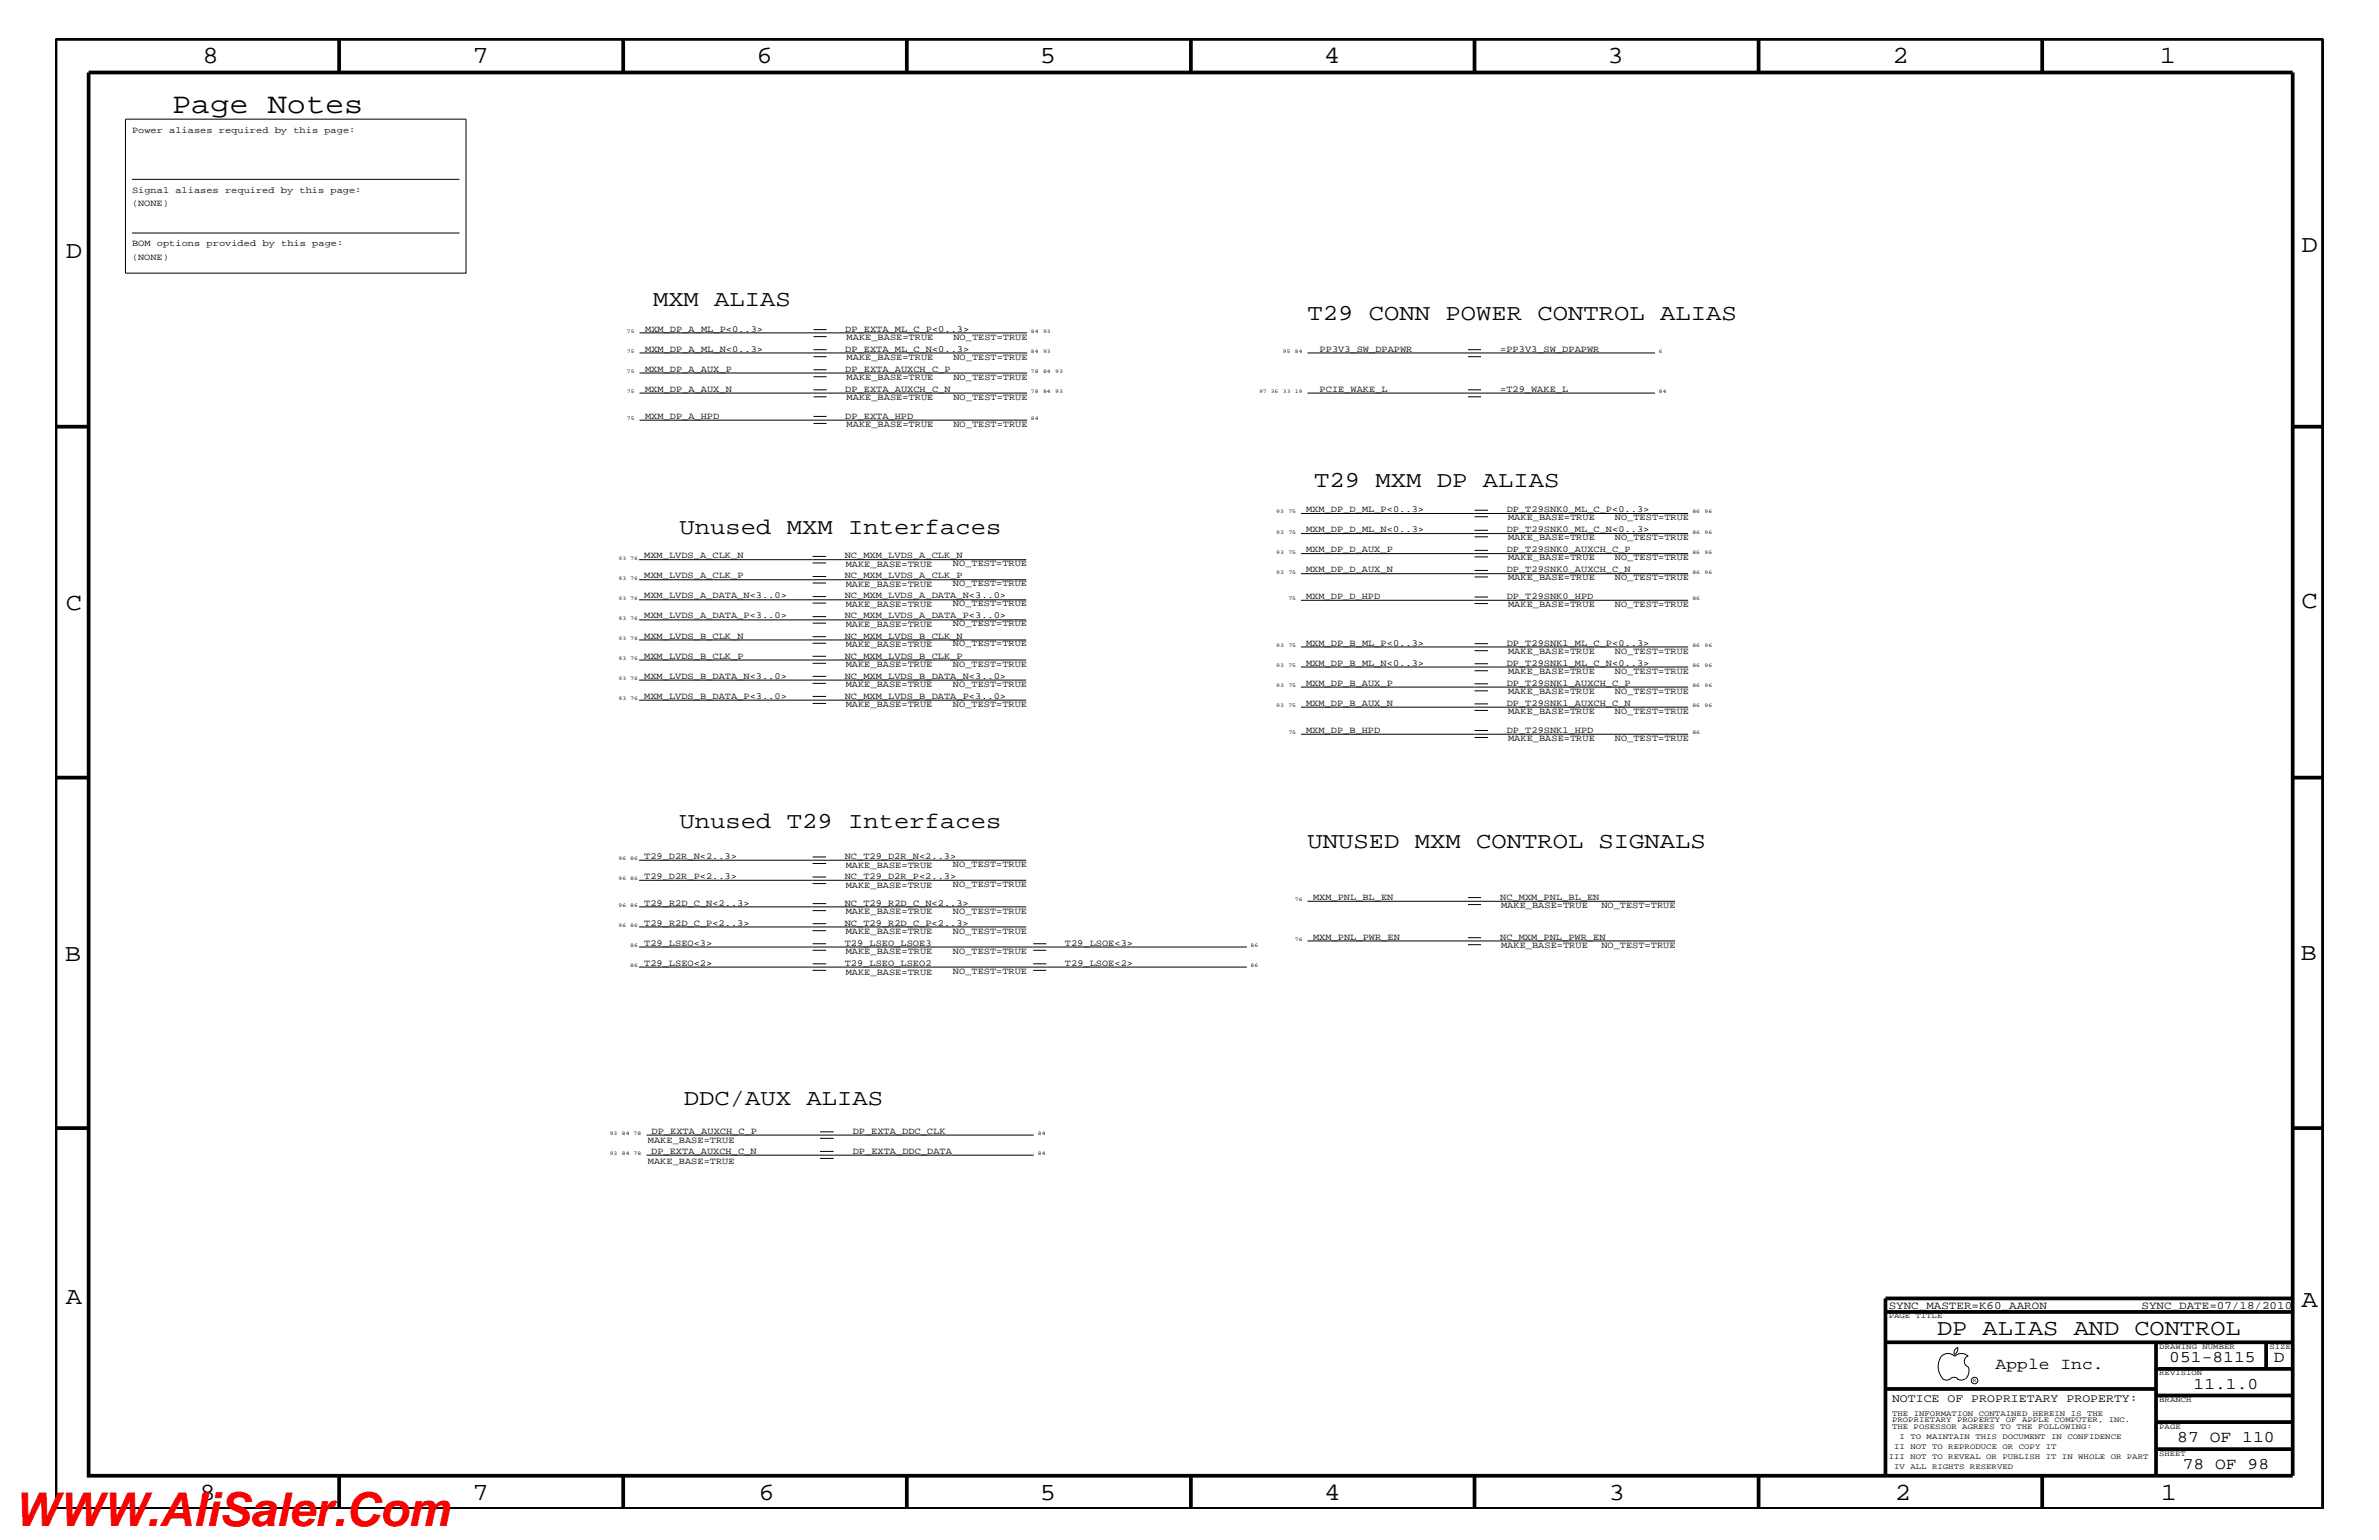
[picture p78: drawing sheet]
<svg xmlns="http://www.w3.org/2000/svg" width="432mm" height="279mm" viewBox="0 0 432 279" stroke-linecap="round" stroke-linejoin="round" font-family="sans-serif">
<defs><g id="words">
<text font-size="8.5" fill="#f00" x="2.5" y="276.8">WWW.AliSaler.Com</text>
<text font-size="5.2" x="31.2" y="20.4">Page Notes</text>
<g font-size="4.5">
<text x="36.7" y="11.5">8</text>
<text x="85.8" y="11.5">7</text>
<text x="137.3" y="11.5">6</text>
<text x="188.7" y="11.5">5</text>
<text x="240.3" y="11.5">4</text>
<text x="291.8" y="11.5">3</text>
<text x="343.5" y="11.5">2</text>
<text x="392" y="11.5">1</text>
<text x="11.9" y="46.8">D</text>
<text x="417.8" y="45.7">D</text>
<text x="11.9" y="110.6">C</text>
<text x="417.7" y="110.3">C</text>
<text x="11.8" y="174.3">B</text>
<text x="417.6" y="174.2">B</text>
<text x="11.9" y="236.7">A</text>
<text x="417.7" y="237.1">A</text>
<text x="36.2" y="272.1">8</text>
<text x="85.8" y="272.1">7</text>
<text x="137.7" y="272.1">6</text>
<text x="188.7" y="272.1">5</text>
<text x="240.4" y="272.1">4</text>
<text x="292" y="272.1">3</text>
<text x="343.9" y="272.1">2</text>
<text x="392.2" y="272.1">1</text>
</g>
<g font-size="4.1">
<text x="118.5" y="55.6">MXM ALIAS</text>
<text x="237.3" y="58">T29 CONN POWER CONTROL ALIAS</text>
<text x="238.5" y="88.3">T29 MXM DP ALIAS</text>
<text x="123.4" y="96.8">Unused MXM Interfaces</text>
<text x="123.4" y="150.1">Unused T29 Interfaces</text>
<text x="237.3" y="153.8">UNUSED MXM CONTROL SIGNALS</text>
<text x="124.1" y="200.4">DDC/AUX ALIAS</text>
<text x="351.6" y="242.3">DP ALIAS AND CONTROL</text>
</g>
<g font-size="3">
<text x="362.2" y="248.4">Apple Inc.</text>
<text x="393.7" y="247.1">051-8115</text>
<text x="398.1" y="252">11.1.0</text>
<text x="412.7" y="247.1">D</text>
<text x="395.2" y="261.6">87 OF 110</text>
<text x="396.2" y="266.6">78 OF 98</text>
</g>
<text font-size="2.1" x="343.4" y="254.4">NOTICE OF PROPRIETARY PROPERTY:</text>
<g font-size="2">
<text x="342.8" y="237.4">SYNC_MASTER=K60_AARON</text>
<text x="388.7" y="237.4">SYNC_DATE=07/18/2010</text>
</g>
<g font-size="1.7">
<text x="24" y="24.1">Power aliases required by this page:</text>
<text x="24" y="35">Signal aliases required by this page:</text>
<text x="24" y="37.4">(NONE)</text>
<text x="24" y="44.6">BOM options provided by this page:</text>
<text x="24" y="47.1">(NONE)</text>
<text x="117.1" y="63.9">MXM_DP_A_ML_N&lt;0..3&gt;</text>
<text x="117.1" y="60.2">MXM_DP_A_ML_P&lt;0..3&gt;</text>
<text x="153.4" y="60.2">DP_EXTA_ML_C_P&lt;0..3&gt;</text>
<text x="153.4" y="63.9">DP_EXTA_ML_C_N&lt;0..3&gt;</text>
<text x="153.7" y="61.7">MAKE_BASE=TRUE</text>
<text x="153.7" y="65.3">MAKE_BASE=TRUE</text>
<text x="173.1" y="61.7">NO_TEST=TRUE</text>
<text x="173.1" y="65.3">NO_TEST=TRUE</text>
<text x="239.5" y="63.9">PP3V3_SW_DPAPWR</text>
<text x="272.3" y="63.9">=PP3V3_SW_DPAPWR</text>
<text x="117.1" y="71.1">MXM_DP_A_AUX_N</text>
<text x="117.1" y="67.5">MXM_DP_A_AUX_P</text>
<text x="153.4" y="71.1">DP_EXTA_AUXCH_C_N</text>
<text x="153.4" y="67.5">DP_EXTA_AUXCH_C_P</text>
<text x="153.7" y="68.9">MAKE_BASE=TRUE</text>
<text x="173.1" y="68.9">NO_TEST=TRUE</text>
<text x="239.5" y="71.1">PCIE_WAKE_L</text>
<text x="272.3" y="71.1">=T29_WAKE_L</text>
<text x="117.1" y="76">MXM_DP_A_HPD</text>
<text x="153.4" y="76">DP_EXTA_HPD</text>
<text x="153.7" y="72.6">MAKE_BASE=TRUE</text>
<text x="153.7" y="77.4">MAKE_BASE=TRUE</text>
<text x="173.1" y="72.6">NO_TEST=TRUE</text>
<text x="173.1" y="77.4">NO_TEST=TRUE</text>
<text x="237.1" y="92.9">MXM_DP_D_ML_P&lt;0..3&gt;</text>
<text x="273.5" y="92.9">DP_T29SNK0_ML_C_P&lt;0..3&gt;</text>
<text x="273.7" y="94.3">MAKE_BASE=TRUE</text>
<text x="293.1" y="94.3">NO_TEST=TRUE</text>
<text x="116.9" y="101.3">MXM_LVDS_A_CLK_N</text>
<text x="153.3" y="101.3">NC_MXM_LVDS_A_CLK_N</text>
<text x="237.1" y="100.2">MXM_DP_D_AUX_P</text>
<text x="237.1" y="96.5">MXM_DP_D_ML_N&lt;0..3&gt;</text>
<text x="273.5" y="100.2">DP_T29SNK0_AUXCH_C_P</text>
<text x="273.5" y="96.5">DP_T29SNK0_ML_C_N&lt;0..3&gt;</text>
<text x="273.7" y="101.6">MAKE_BASE=TRUE</text>
<text x="273.7" y="98">MAKE_BASE=TRUE</text>
<text x="293.1" y="101.6">NO_TEST=TRUE</text>
<text x="293.1" y="98">NO_TEST=TRUE</text>
<text x="116.9" y="104.9">MXM_LVDS_A_CLK_P</text>
<text x="153.3" y="104.9">NC_MXM_LVDS_A_CLK_P</text>
<text x="153.5" y="106.5">MAKE_BASE=TRUE</text>
<text x="153.5" y="102.9">MAKE_BASE=TRUE</text>
<text x="173" y="106.4">NO_TEST=TRUE</text>
<text x="173" y="102.7">NO_TEST=TRUE</text>
<text x="237.1" y="103.8">MXM_DP_D_AUX_N</text>
<text x="273.5" y="103.8">DP_T29SNK0_AUXCH_C_N</text>
<text x="273.7" y="105.3">MAKE_BASE=TRUE</text>
<text x="293.1" y="105.3">NO_TEST=TRUE</text>
<text x="116.9" y="112.2">MXM_LVDS_A_DATA_P&lt;3..0&gt;</text>
<text x="116.9" y="108.6">MXM_LVDS_A_DATA_N&lt;3..0&gt;</text>
<text x="153.3" y="108.6">NC_MXM_LVDS_A_DATA_N&lt;3..0&gt;</text>
<text x="153.3" y="112.2">NC_MXM_LVDS_A_DATA_P&lt;3..0&gt;</text>
<text x="153.5" y="110.2">MAKE_BASE=TRUE</text>
<text x="153.5" y="113.7">MAKE_BASE=TRUE</text>
<text x="173" y="110">NO_TEST=TRUE</text>
<text x="173" y="113.7">NO_TEST=TRUE</text>
<text x="237.1" y="108.7">MXM_DP_D_HPD</text>
<text x="273.5" y="108.7">DP_T29SNK0_HPD</text>
<text x="273.7" y="110.2">MAKE_BASE=TRUE</text>
<text x="293.1" y="110.2">NO_TEST=TRUE</text>
<text x="116.9" y="115.9">MXM_LVDS_B_CLK_N</text>
<text x="116.9" y="119.5">MXM_LVDS_B_CLK_P</text>
<text x="153.3" y="119.5">NC_MXM_LVDS_B_CLK_P</text>
<text x="153.3" y="115.9">NC_MXM_LVDS_B_CLK_N</text>
<text x="153.5" y="117.4">MAKE_BASE=TRUE</text>
<text x="173" y="117.3">NO_TEST=TRUE</text>
<text x="237.1" y="117.2">MXM_DP_B_ML_P&lt;0..3&gt;</text>
<text x="273.5" y="117.2">DP_T29SNK1_ML_C_P&lt;0..3&gt;</text>
<text x="273.7" y="118.6">MAKE_BASE=TRUE</text>
<text x="293.1" y="118.6">NO_TEST=TRUE</text>
<text x="116.9" y="123.1">MXM_LVDS_B_DATA_N&lt;3..0&gt;</text>
<text x="153.3" y="123.1">NC_MXM_LVDS_B_DATA_N&lt;3..0&gt;</text>
<text x="153.5" y="124.7">MAKE_BASE=TRUE</text>
<text x="153.5" y="121">MAKE_BASE=TRUE</text>
<text x="173" y="124.6">NO_TEST=TRUE</text>
<text x="173" y="120.9">NO_TEST=TRUE</text>
<text x="237.1" y="120.8">MXM_DP_B_ML_N&lt;0..3&gt;</text>
<text x="237.1" y="124.4">MXM_DP_B_AUX_P</text>
<text x="273.5" y="124.4">DP_T29SNK1_AUXCH_C_P</text>
<text x="273.5" y="120.8">DP_T29SNK1_ML_C_N&lt;0..3&gt;</text>
<text x="273.7" y="125.9">MAKE_BASE=TRUE</text>
<text x="273.7" y="122.3">MAKE_BASE=TRUE</text>
<text x="293.1" y="125.9">NO_TEST=TRUE</text>
<text x="293.1" y="122.3">NO_TEST=TRUE</text>
<text x="116.9" y="126.8">MXM_LVDS_B_DATA_P&lt;3..0&gt;</text>
<text x="153.3" y="126.8">NC_MXM_LVDS_B_DATA_P&lt;3..0&gt;</text>
<text x="153.5" y="128.3">MAKE_BASE=TRUE</text>
<text x="173" y="128.2">NO_TEST=TRUE</text>
<text x="237.1" y="128">MXM_DP_B_AUX_N</text>
<text x="273.5" y="128">DP_T29SNK1_AUXCH_C_N</text>
<text x="273.7" y="129.6">MAKE_BASE=TRUE</text>
<text x="293.1" y="129.6">NO_TEST=TRUE</text>
<text x="237.1" y="133">MXM_DP_B_HPD</text>
<text x="273.5" y="133">DP_T29SNK1_HPD</text>
<text x="273.7" y="134.4">MAKE_BASE=TRUE</text>
<text x="293.1" y="134.4">NO_TEST=TRUE</text>
<text x="116.9" y="155.8">T29_D2R_N&lt;2..3&gt;</text>
<text x="153.3" y="155.8">NC_T29_D2R_N&lt;2..3&gt;</text>
<text x="116.9" y="159.5">T29_D2R_P&lt;2..3&gt;</text>
<text x="153.3" y="159.5">NC_T29_D2R_P&lt;2..3&gt;</text>
<text x="153.5" y="157.4">MAKE_BASE=TRUE</text>
<text x="153.5" y="161.1">MAKE_BASE=TRUE</text>
<text x="173" y="157.3">NO_TEST=TRUE</text>
<text x="173" y="160.9">NO_TEST=TRUE</text>
<text x="116.9" y="164.4">T29_R2D_C_N&lt;2..3&gt;</text>
<text x="153.3" y="164.4">NC_T29_R2D_C_N&lt;2..3&gt;</text>
<text x="153.5" y="165.9">MAKE_BASE=TRUE</text>
<text x="173" y="165.8">NO_TEST=TRUE</text>
<text x="238.3" y="163.3">MXM_PNL_BL_EN</text>
<text x="272.3" y="163.3">NC_MXM_PNL_BL_EN</text>
<text x="272.5" y="164.7">MAKE_BASE=TRUE</text>
<text x="290.7" y="164.7">NO_TEST=TRUE</text>
<text x="116.9" y="171.6">T29_LSEO&lt;3&gt;</text>
<text x="116.9" y="168">T29_R2D_C_P&lt;2..3&gt;</text>
<text x="153.3" y="171.6">T29_LSEO_LSOE3</text>
<text x="153.3" y="168">NC_T29_R2D_C_P&lt;2..3&gt;</text>
<text x="153.5" y="169.5">MAKE_BASE=TRUE</text>
<text x="153.5" y="173.2">MAKE_BASE=TRUE</text>
<text x="173" y="169.4">NO_TEST=TRUE</text>
<text x="173" y="173.1">NO_TEST=TRUE</text>
<text x="193.3" y="171.6">T29_LSOE&lt;3&gt;</text>
<text x="238.3" y="170.5">MXM_PNL_PWR_EN</text>
<text x="272.3" y="170.5">NC_MXM_PNL_PWR_EN</text>
<text x="272.5" y="172">MAKE_BASE=TRUE</text>
<text x="290.7" y="172">NO_TEST=TRUE</text>
<text x="116.9" y="175.2">T29_LSEO&lt;2&gt;</text>
<text x="153.3" y="175.2">T29_LSEO_LSEO2</text>
<text x="153.5" y="176.8">MAKE_BASE=TRUE</text>
<text x="173" y="176.7">NO_TEST=TRUE</text>
<text x="193.3" y="175.2">T29_LSOE&lt;2&gt;</text>
<text x="117.6" y="207.4">MAKE_BASE=TRUE</text>
<text x="118.2" y="209.4">DP_EXTA_AUXCH_C_N</text>
<text x="118.3" y="205.7">DP_EXTA_AUXCH_C_P</text>
<text x="154.8" y="209.4">DP_EXTA_DDC_DATA</text>
<text x="154.8" y="205.7">DP_EXTA_DDC_CLK</text>
<text x="117.6" y="211.1">MAKE_BASE=TRUE</text>
</g>
<g font-size="1.4">
<text x="342.8" y="239.2">PAGE TITLE</text>
<text x="391.9" y="244.7">DRAWING NUMBER</text>
<text x="411.9" y="244.7">SIZE</text>
<text x="391.9" y="249.5">REVISION</text>
<text x="343.4" y="256.8">THE INFORMATION CONTAINED HEREIN IS THE</text>
<text x="391.9" y="254.4">BRANCH</text>
<text x="343.4" y="259.3">THE POSESSOR AGREES TO THE FOLLOWING:</text>
<text x="343.4" y="258">PROPRIETARY PROPERTY OF APPLE COMPUTER, INC.</text>
<text x="343.8" y="262.9">II NOT TO REPRODUCE OR COPY IT</text>
<text x="344.8" y="261.1">I TO MAINTAIN THIS DOCUMENT IN CONFIDENCE</text>
<text x="391.9" y="259.3">PAGE</text>
<text x="342.8" y="264.7">III NOT TO REVEAL OR PUBLISH IT IN WHOLE OR PART</text>
<text x="343.8" y="266.6">IV ALL RIGHTS RESERVED</text>
<text x="391.9" y="264.1">SHEET</text>
</g>
<g font-size="1">
<text x="113.8" y="64">75</text>
<text x="113.8" y="60.4">75</text>
<text x="187.1" y="60.4">84</text>
<text x="187.1" y="64">84</text>
<text x="189.3" y="60.4">93</text>
<text x="189.3" y="64">93</text>
<text x="232.8" y="64">95</text>
<text x="235" y="64">84</text>
<text x="301.1" y="64">6</text>
<text x="113.8" y="71.3">75</text>
<text x="113.8" y="67.7">75</text>
<text x="187.1" y="71.3">78</text>
<text x="187.1" y="67.7">78</text>
<text x="189.3" y="71.3">84</text>
<text x="189.3" y="67.7">84</text>
<text x="191.5" y="71.3">93</text>
<text x="191.5" y="67.7">93</text>
<text x="228.5" y="71.3">97 36</text>
<text x="232.8" y="71.3">33</text>
<text x="235" y="71.3">19</text>
<text x="301.1" y="71.3">84</text>
<text x="113.8" y="76.2">75</text>
<text x="187.1" y="76.2">84</text>
<text x="231.6" y="93.2">93</text>
<text x="233.8" y="93.2">75</text>
<text x="307.2" y="93.2">86</text>
<text x="309.4" y="93.2">96</text>
<text x="112.3" y="101.5">93 76</text>
<text x="231.6" y="100.4">93</text>
<text x="231.6" y="96.8">93</text>
<text x="233.8" y="100.4">75</text>
<text x="233.8" y="96.8">75</text>
<text x="307.2" y="96.8">86</text>
<text x="307.2" y="100.4">86</text>
<text x="309.4" y="96.8">96</text>
<text x="309.4" y="100.4">96</text>
<text x="112.3" y="105.2">93 76</text>
<text x="231.6" y="104.1">93</text>
<text x="233.8" y="104.1">75</text>
<text x="307.2" y="104.1">86</text>
<text x="309.4" y="104.1">96</text>
<text x="112.3" y="112.5">93 76</text>
<text x="112.3" y="108.8">93 76</text>
<text x="233.8" y="108.9">75</text>
<text x="307.2" y="108.9">86</text>
<text x="112.3" y="116.1">93 76</text>
<text x="112.3" y="119.7">93 76</text>
<text x="231.7" y="117.4">93</text>
<text x="233.9" y="117.4">75</text>
<text x="307.2" y="117.4">86</text>
<text x="309.4" y="117.4">96</text>
<text x="112.3" y="123.4">93 76</text>
<text x="231.7" y="121">93</text>
<text x="231.7" y="124.7">93</text>
<text x="233.9" y="121">75</text>
<text x="233.9" y="124.7">75</text>
<text x="307.2" y="124.7">86</text>
<text x="307.2" y="121">86</text>
<text x="309.4" y="124.7">96</text>
<text x="309.4" y="121">96</text>
<text x="112.3" y="127">93 76</text>
<text x="231.7" y="128.3">93</text>
<text x="233.9" y="128.3">75</text>
<text x="307.2" y="128.3">86</text>
<text x="309.4" y="128.3">96</text>
<text x="233.9" y="133.2">75</text>
<text x="307.2" y="133.2">86</text>
<text x="112.3" y="156.1">96 86</text>
<text x="112.3" y="159.7">96 86</text>
<text x="112.3" y="164.5">96 86</text>
<text x="235" y="163.5">76</text>
<text x="112.3" y="168.2">96 86</text>
<text x="114.4" y="171.8">86</text>
<text x="227" y="171.8">86</text>
<text x="235" y="170.7">76</text>
<text x="114.4" y="175.5">86</text>
<text x="227" y="175.5">86</text>
<text x="110.7" y="205.9">93</text>
<text x="110.7" y="209.6">93</text>
<text x="112.9" y="205.9">84 78</text>
<text x="112.9" y="209.6">84 78</text>
<text x="188.4" y="209.6">84</text>
<text x="188.4" y="205.9">84</text>
<text x="358.1" y="250.7">R</text>
</g>
</g></defs>
<g fill="none" stroke="#000" stroke-width=".18">
<path d="M22.8 21.6h61.8v28h-61.8zM24 32.5h59.4M24 42.3h59.4M147.7 59.8h2.3M116.1 60.4h70.3M116.1 64h70.3M116.1 67.7h70.3M116.1 71.3h70.3M116.1 76.2h70.3M147.7 61.1h2.3M147.7 64.7h2.3M147.7 63.4h2.3"/>
<path d="M147.7 68.4h2.3M147.7 67.1h2.3M147.7 72h2.3M147.7 70.7h2.3M147.7 76.8h2.3M147.7 75.6h2.3M237.3 64h63.1M237.3 71.3h63.1M266.4 64.7h2.4M266.4 63.4h2.4M266.4 72h2.4M266.4 70.7h2.4"/>
<path d="M236.1 93.2h70.3M236.1 96.8h70.3M267.6 93.8h2.5M267.6 92.6h2.5M267.6 97.4h2.5M267.6 96.2h2.5M267.6 99.9h2.5M116 108.8h70.3M116 112.5h70.3M116 116.1h70.3M116 119.7h70.3M116 101.5h70.3"/>
<path d="M116 105.2h70.3M147.5 109.4h2.4M147.5 108.2h2.4M147.5 113.1h2.4M147.5 111.9h2.4M147.5 116.7h2.4M147.5 115.5h2.4M147.5 119.1h2.4M147.5 102.1h2.4M147.5 101h2.4M147.5 105.8h2.4M147.5 104.6h2.4"/>
<path d="M236.1 100.4h70.3M236.1 104.1h70.3M236.1 108.9h70.3M236.1 117.4h70.3M267.6 101h2.5M267.6 104.7h2.5M267.6 103.5h2.5M267.6 109.5h2.5M267.6 108.3h2.5M267.6 118.1h2.5M267.6 116.8h2.5M116 123.4h70.3"/>
<path d="M116 127h70.3M147.5 120.3h2.4M147.5 124h2.4M147.5 122.7h2.4M147.5 127.6h2.4M147.5 126.4h2.4M236.1 121h70.3M236.1 124.7h70.3M236.1 128.3h70.3M236.1 133.2h70.3M267.6 121.7h2.5M267.6 120.4h2.5"/>
<path d="M267.6 125.3h2.5M267.6 124.1h2.5M267.6 128.9h2.5M267.6 127.7h2.5M267.6 133.8h2.5M267.6 132.5h2.5M116 156.1h70.3M116 159.7h70.3M147.5 156.7h2.4M147.5 155.5h2.4M147.5 159.1h2.4M116 164.5h70.3"/>
<path d="M116 168.2h70.3M116 171.8h110.3M116 175.5h110.3M147.5 160.3h2.4M147.5 165.2h2.4M147.5 163.9h2.4M147.5 168.9h2.4M147.5 167.6h2.4M147.5 172.4h2.4M147.5 171.2h2.4M147.5 176.1h2.4M147.5 174.9h2.4"/>
<path d="M187.5 172.4h2.4M187.5 171.2h2.4M187.5 176.1h2.4M187.5 174.9h2.4M237.3 163.5h66.7M237.3 170.7h66.7M266.4 164.1h2.4M266.4 162.8h2.4M266.4 171.4h2.4M266.4 170.1h2.4M117.3 205.9h70.3M117.3 209.6h70.3"/>
<path d="M148.8 206.5h2.5M148.8 205.3h2.5M148.8 210.2h2.5M148.8 208.9h2.5M352.3 246.1a1.69 1.69 0 0 1 2.5 0 1.72 1.72 0 0 1 2.4 0M352.4 246a3.2 3.2 0 0 0 .4 4.3l.8 .1 .4-.2M354 250.2l.7-.3 .7 .3M355.2 250.2l.7 .2 .7-.2M355.3 244.4v.3a1.18 1.18 0 0 1-.6 1.1M355.4 244.4a.99 .99 0 0 0-.6 1.4M357.2 246a1.04 1.04 0 0 0-.7 1 1.04 1.04 0 0 0 .7 1M357.3 248l.1 .7a2.11 2.11 0 0 1-.6 1.5"/>
<circle cx="358.4" cy="250.5" r=".59"/>
</g>
<g fill="none" stroke="#000" stroke-width=".68" stroke-linecap="butt">
<path d="M10.1 7.1h411.5v266.7h-411.5zM16.1 13.2h400v254.5h-400zM61.6 7.1v6.1M113.1 7.1v6.1M164.6 7.1v6.1M216.2 7.1v6.1M267.6 7.1v6.1M319.2 7.1v6.1M370.7 7.1v6.1M10.1 77.4h6M416.1 77.4h5.5M10.1 141.1h6"/>
<path d="M416.1 141.1h5.5M10.1 204.7h6M416.1 204.7h5.5M342.2 238h73.9M416.1 235.6h-73.9v32.1M342.2 252h49.1M342.2 243.5h73.9M391.3 258h24.8M391.3 253.2h24.8M391.3 248.4h24.8M391.3 243.5v24.2M411.3 243.5v4.9"/>
<path d="M61.6 267.7v6.1M113.1 267.7v6.1M164.6 267.7v6.1M216.2 268v5.8M267.6 267.7v6.1M319.2 267.7v6.1M370.7 267.7v6.1M391.3 262.9h24.8"/>
</g>
<use href="#words"/>
</svg>
